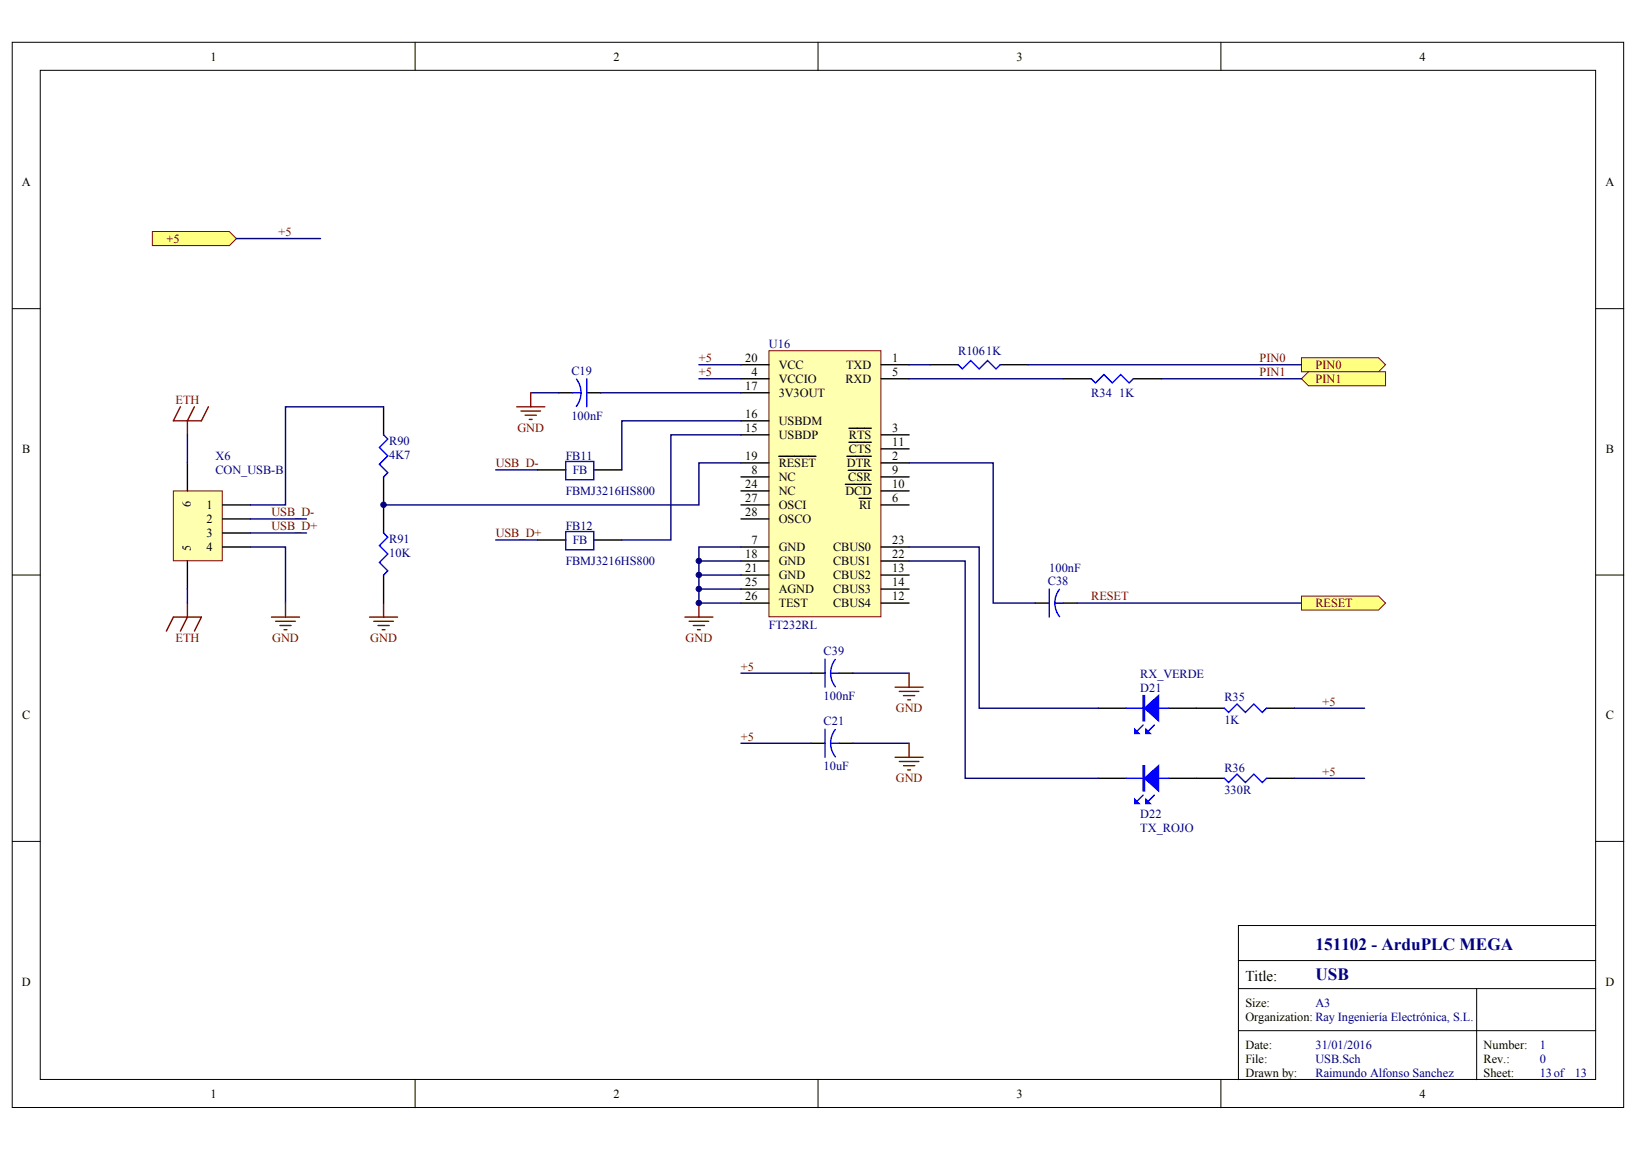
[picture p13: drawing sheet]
<svg xmlns="http://www.w3.org/2000/svg" width="289mm" height="203mm" viewBox="0 0 289 203" stroke-linecap="round" stroke-linejoin="round" font-family="sans-serif">
<defs><g id="words">
<g font-size="3" fill="#000080">
<text x="232" y="167.5">151102 - ArduPLC MEGA</text>
<text x="232" y="172.9">USB</text>
</g>
<text font-size="2.6" x="219.7" y="173">Title:</text>
<g font-size="2.2">
<text x="37.2" y="10.7">1</text>
<text x="108.2" y="10.7">2</text>
<text x="179.3" y="10.7">3</text>
<text x="250.4" y="10.7">4</text>
<text x="3.9" y="32.9">A</text>
<text x="283.2" y="32.9">A</text>
<text x="131.5" y="63.9">20</text>
<text x="137.4" y="65.1">VCC</text>
<text x="149.2" y="65.1">TXD</text>
<text x="157.4" y="63.9">1</text>
<text x="131.5" y="68.8">17</text>
<text x="132.6" y="66.3">4</text>
<text x="137.4" y="67.6">VCCIO</text>
<text x="137.4" y="70.1">3V3OUT</text>
<text x="149.1" y="67.6">RXD</text>
<text x="157.4" y="66.3">5</text>
<text x="131.5" y="76.2">15</text>
<text x="131.5" y="73.8">16</text>
<text x="137.4" y="77.5">USBDP</text>
<text x="137.4" y="75">USBDM</text>
<text x="149.8" y="77.5">RTS</text>
<text x="157.4" y="76.2">3</text>
<text x="3.9" y="79.9">B</text>
<text x="131.5" y="81.2">19</text>
<text x="132.6" y="83.7">8</text>
<text x="137.4" y="82.4">RESET</text>
<text x="149.4" y="82.4">DTR</text>
<text x="149.8" y="80">CTS</text>
<text x="157.4" y="78.7">11</text>
<text x="157.4" y="81.2">2</text>
<text x="157.4" y="83.7">9</text>
<text x="283.2" y="79.9">B</text>
<text x="33.6" y="89.4" transform="rotate(-90 33.6 89.4)">6</text>
<text x="36.4" y="89.8">1</text>
<text x="131.5" y="88.6">27</text>
<text x="131.5" y="86.1">24</text>
<text x="137.4" y="89.8">OSCI</text>
<text x="137.4" y="87.4">NC</text>
<text x="137.4" y="84.9">NC</text>
<text x="149.1" y="87.4">DCD</text>
<text x="149.6" y="84.9">CSR</text>
<text x="151.5" y="89.8">RI</text>
<text x="157.4" y="86.1">10</text>
<text x="157.4" y="88.6">6</text>
<text x="36.4" y="92.3">2</text>
<text x="36.4" y="94.8">3</text>
<text x="131.5" y="91.1">28</text>
<text x="137.4" y="92.3">OSCO</text>
<text x="33.6" y="97.2" transform="rotate(-90 33.6 97.2)">5</text>
<text x="36.4" y="97.3">4</text>
<text x="131.5" y="98.5">18</text>
<text x="131.5" y="101">21</text>
<text x="132.6" y="96">7</text>
<text x="137.4" y="97.3">GND</text>
<text x="137.4" y="99.7">GND</text>
<text x="147" y="97.3">CBUS0</text>
<text x="147" y="99.7">CBUS1</text>
<text x="157.4" y="96">23</text>
<text x="157.4" y="98.5">22</text>
<text x="157.4" y="101">13</text>
<text x="131.5" y="103.4">25</text>
<text x="131.5" y="105.9">26</text>
<text x="137.4" y="104.7">AGND</text>
<text x="137.4" y="102.2">GND</text>
<text x="137.4" y="107.2">TEST</text>
<text x="147" y="102.2">CBUS2</text>
<text x="147" y="104.7">CBUS3</text>
<text x="147" y="107.2">CBUS4</text>
<text x="157.4" y="103.4">14</text>
<text x="157.4" y="105.9">12</text>
<text x="3.9" y="126.9">C</text>
<text x="283.2" y="126.9">C</text>
<text x="3.9" y="173.8">D</text>
<text x="283.2" y="173.8">D</text>
<text x="219.7" y="177.6">Size:</text>
<text x="219.7" y="180.1">Organization: Ray Ingeniería Electrónica, S.L.</text>
<text x="219.7" y="185">Date:</text>
<text x="261.7" y="185">Number:</text>
<text x="219.7" y="187.5">File:</text>
<text x="219.7" y="190">Drawn by:</text>
<text x="261.7" y="190">Sheet:</text>
<text x="261.7" y="187.5">Rev.:</text>
<text x="37.2" y="193.7">1</text>
<text x="108.2" y="193.7">2</text>
<text x="179.3" y="193.7">3</text>
<text x="250.4" y="193.7">4</text>
</g>
<g font-size="2.2" fill="#800000">
<text x="49.1" y="41.6">+5</text>
<text x="29.3" y="42.9">+5</text>
<text x="123.3" y="63.9">+5</text>
<text x="222.2" y="63.9">PIN0</text>
<text x="232" y="65.1">PIN0</text>
<text x="31" y="71.3">ETH</text>
<text x="123.3" y="66.3">+5</text>
<text x="222.2" y="66.3">PIN1</text>
<text x="232" y="67.6">PIN1</text>
<text x="91.3" y="76.2">GND</text>
<text x="87.4" y="82.4">USB_D-</text>
<text x="47.9" y="91.1">USB_D-</text>
<text x="47.9" y="93.6">USB_D+</text>
<text x="87.4" y="94.8">USB_D+</text>
<text x="192.5" y="105.9">RESET</text>
<text x="232" y="107.2">RESET</text>
<text x="31" y="113.3">ETH</text>
<text x="48" y="113.3">GND</text>
<text x="65.3" y="113.3">GND</text>
<text x="120.9" y="113.3">GND</text>
<text x="130.7" y="118.3">+5</text>
<text x="158" y="125.6">GND</text>
<text x="233.3" y="124.5">+5</text>
<text x="130.7" y="130.6">+5</text>
<text x="158" y="138">GND</text>
<text x="233.3" y="136.8">+5</text>
</g>
<g font-size="2.2" fill="#000080">
<text x="135.6" y="61.4">U16</text>
<text x="169" y="62.6">R1061K</text>
<text x="100.8" y="66.1">C19</text>
<text x="192.5" y="70.1">R34</text>
<text x="197.4" y="70.1">1K</text>
<text x="100.8" y="74">100nF</text>
<text x="38" y="81.2">X6</text>
<text x="38" y="83.7">CON_USB-B</text>
<text x="68.6" y="78.5">R90</text>
<text x="68.6" y="80.9">4K7</text>
<text x="99.8" y="81.2">FB11</text>
<text x="101" y="83.7">FB</text>
<text x="99.8" y="87.4">FBMJ3216HS800</text>
<text x="68.6" y="95.8">R91</text>
<text x="99.8" y="93.6">FB12</text>
<text x="68.6" y="98.2">10K</text>
<text x="99.8" y="99.7">FBMJ3216HS800</text>
<text x="101" y="96">FB</text>
<text x="185.1" y="101">100nF</text>
<text x="184.8" y="103.2">C38</text>
<text x="135.6" y="110.9">FT232RL</text>
<text x="145.3" y="115.6">C39</text>
<text x="201.1" y="119.5">RX_VERDE</text>
<text x="145.3" y="123.5">100nF</text>
<text x="201.1" y="122">D21</text>
<text x="216" y="123.7">R35</text>
<text x="145.3" y="127.9">C21</text>
<text x="216" y="127.7">1K</text>
<text x="145.3" y="135.8">10uF</text>
<text x="216" y="136.1">R36</text>
<text x="216" y="140">330R</text>
<text x="201.1" y="144.2">D22</text>
<text x="201.1" y="146.7">TX_ROJO</text>
<text x="232" y="177.6">A3</text>
<text x="232" y="185">31/01/2016</text>
<text x="271.6" y="185">1</text>
<text x="232" y="187.5">USB.Sch</text>
<text x="232" y="190">Raimundo Alfonso Sanchez</text>
<text x="271.6" y="187.5">0</text>
<text x="271.6" y="190">13of</text>
<text x="277.8" y="190">13</text>
</g>
</g></defs>
<g fill="#fff" stroke="#000" stroke-width=".18">
<path d="M2.2 7.5h284.2v187.9h-284.2z"/>
<path d="M7.1 12.4h274.4v178h-274.4z"/>
</g>
<g fill="none" stroke="#000" stroke-width=".18">
<path d="M73.2 7.5v4.9M144.3 7.5v4.9M215.4 7.5v4.9M2.2 54.4h4.9M281.5 54.4h4.9M2.2 101.4h4.9M281.5 101.4h4.9M2.2 148.4h4.9M281.5 148.4h4.9M218.4 174.4h63.1M281.5 169.4h-63.1v21.1M73.2 190.5v4.9"/>
<path d="M144.3 190.5v4.9M215.4 190.5v4.9M218.4 181.8h63.1M260.5 181.8v8.7"/>
</g>
<path d="M211 124.9h5M211 137.3h5M223.4 124.9h4.9M223.4 137.3h4.9" fill="none" stroke="#000" stroke-width=".25"/>
<path d="M216 124.9l.7 .8 1.5-1.5 1.5 1.5 1.5-1.5 1.4 1.5 .8-.8M216 137.3l.7 .7 1.5-1.5 1.5 1.5 1.5-1.5 1.4 1.5 .8-.7" fill="none" stroke="#00f" stroke-width=".25"/>
<path d="M30.6 86.6h8.6v12.3h-8.6z" fill="#ffffb0" stroke="#800000" stroke-width=".18"/>
<path d="M33.1 81.6v5M33.1 99v4.9M39.2 89.1h5M39.2 91.5h5M39.2 94h5M39.2 96.5h5" fill="none" stroke="#000" stroke-width=".25"/>
<path d="M44.2 96.5h6.2v9.9" fill="none" stroke="#000080" stroke-width=".25"/>
<path d="M135.6 61.9h19.8v46.9h-19.8z" fill="#ffffb0" stroke="#800000" stroke-width=".18"/>
<g fill="none" stroke="#000" stroke-width=".25">
<path d="M98.6 69.3h2.4M103.5 69.3h2.5M130.7 66.8h4.9M130.7 64.3h4.9M130.7 76.7h4.9M130.7 69.3h4.9M130.7 74.2h4.9M149.8 75.5h3.9M149.8 78h3.9M155.4 66.8h5M155.4 64.3h5M155.4 76.7h5"/>
<path d="M155.4 79.2h5M130.7 89.1h4.9M130.7 81.6h4.9M130.7 86.6h4.9M130.7 91.5h4.9M130.7 96.5h4.9M130.7 84.1h4.9M130.7 99h4.9M137.4 80.5h6.5M149.1 85.4h4.6M149.4 80.5h4.3M149.6 83h4.1"/>
<path d="M151.5 87.9h2.2M155.4 89.1h5M155.4 81.6h5M155.4 86.6h5M155.4 96.5h5M155.4 84.1h5M155.4 99h5M130.7 103.9h4.9M130.7 101.4h4.9M130.7 106.4h4.9M143.1 118.7h2.4M148 118.7h2.5"/>
<path d="M155.4 103.9h5M155.4 101.4h5M155.4 106.4h5M182.6 106.4h2.5M187.5 106.4h2.5M193.7 137.3h5M193.7 124.9h5M206.1 137.3h4.9M206.1 124.9h4.9"/>
</g>
<g fill="none" stroke="#00f" stroke-width=".25">
<path d="M101 69.3h1.5M101.7 66.9a3.9 3.9 0 0 1 0 4.8M103.5 66.8v5M145.5 116.3v4.9M146.5 118.7h1.5M146.5 118.7a3.9 3.9 0 0 0 .9 2.4M147.3 116.3a3.9 3.9 0 0 0-.8 2.4M185.1 103.9v4.9M186.1 106.4h1.4M186.1 106.4a3.9 3.9 0 0 0 .8 2.4M186.9 104a3.9 3.9 0 0 0-.8 2.4M198.7 137.3h7.4"/>
<path d="M198.7 124.9h7.4M201.6 127.9l-1 1M203.6 127.9l-1 1M201.6 140.3l-1 .9M203.6 140.3l-1 .9"/>
</g>
<g fill="#00f" stroke="#00f" stroke-width=".25">
<path d="M201.9 137.3l2.5-2.2v4.4z"/>
<path d="M200.2 141l.7 .7h-.7z"/>
<path d="M202.1 141l.8 .7h-.8z"/>
<path d="M201.9 124.9l2.5-2.2v4.4z"/>
<path d="M200.2 128.6l.7 .8h-.7z"/>
<path d="M202.1 128.6l.8 .8h-.8z"/>
<path d="M201.6 135.1h.3v4.4h-.3z" fill-rule="evenodd"/>
<path d="M201.6 122.7h.3v4.4h-.3z" fill-rule="evenodd"/>
</g>
<g fill="none" stroke="#000080" stroke-width=".25">
<path d="M93.6 69.3h5M106 69.3h24.7M123.3 66.8h7.4M123.3 64.3h7.4M44.2 91.5h9.9M44.2 94h9.9M87.4 82.9h7.5M87.4 95.2h7.5M123.3 99h7.4M130.7 96.5h-7.4v4.9M160.4 81.6h14.8v24.8h7.4M130.7 103.9h-7.4v2.5h7.4"/>
<path d="M130.7 101.4h-7.4v2.5M130.7 118.7h12.4M150.5 118.7h9.9M190 106.4h39.6"/>
</g>
<g fill="none" stroke="#800000" stroke-width=".25">
<path d="M91.1 71.8h5M91.9 72.5h3.4M92.6 73.2h2M93.4 74h.5M93.6 69.3v2.5M65.2 108.8h4.9M65.9 109.6h3.5M66.7 110.3h1.9M67.4 111.1h.5M67.7 106.4v2.4M120.8 108.8h4.9M121.5 109.6h3.5"/>
<path d="M122.3 110.3h2M123 111.1h.5M123.3 106.4v2.4M160.4 118.7v2.5M157.9 121.2h4.9M158.6 122h3.5M159.4 122.7h1.9M160.1 123.4h.5"/>
</g>
<path d="M260.5 174.4v7.4M281.5 163.3h-63.1v6.1" fill="none" stroke="#000" stroke-width=".18"/>
<g fill="#ffff80" stroke="#800000" stroke-width=".18">
<path d="M229.6 63.1h13.6l1.2 1.2-1.2 1.3h-13.6z" fill-rule="evenodd"/>
<path d="M230.8 65.6h13.6v2.4h-13.6l-1.2-1.2z" fill-rule="evenodd"/>
<path d="M26.9 40.8h13.6l1.2 1.3-1.2 1.2h-13.6z" fill-rule="evenodd"/>
</g>
<path d="M41.7 42.1h14.8M160.4 64.3h3.7M160.4 66.8h27.1M181.4 64.3h48.2M204.8 66.8h24.8" fill="none" stroke="#000080" stroke-width=".25"/>
<path d="M164.1 64.3h4.9M176.4 64.3h5M187.5 66.8h5M199.9 66.8h4.9" fill="none" stroke="#000" stroke-width=".25"/>
<path d="M169 64.3l.7 .8 1.5-1.5 1.5 1.5 1.5-1.5 1.5 1.5 .7-.8M192.5 66.8l.7 .8 1.5-1.5 1.5 1.5 1.5-1.5 1.5 1.5 .7-.8" fill="none" stroke="#00f" stroke-width=".25"/>
<path d="M229.6 105.1h13.6l1.2 1.3-1.2 1.2h-13.6z" fill-rule="evenodd" fill="#ffff80" stroke="#800000" stroke-width=".18"/>
<path d="M33.1 76.7v4.9M67.7 71.8h-17.3v17.3h-6.2M130.7 74.2h-21v8.7M130.7 76.7h-12.4v18.5h-8.6M130.7 81.6h-7.4v7.5h-55.6M160.4 96.5h12.3v28.4h21M160.4 99h9.8v38.3h23.5M33.1 103.9v2.5M130.7 131.1h12.4M150.5 131.1h9.9M228.3 124.9h12.4M228.3 137.3h12.4" fill="none" stroke="#000080" stroke-width=".25"/>
<path d="M67.7 71.8v4.9M67.7 84.1v9.9M94.9 82.9h4.9M94.9 95.2h4.9M104.7 82.9h5M104.7 95.2h5M67.7 101.4v5M143.1 131.1h2.4M148 131.1h2.5" fill="none" stroke="#000" stroke-width=".25"/>
<path d="M67.7 76.7l.7 .7-1.5 1.5 1.5 1.5-1.5 1.5 1.5 1.5-.7 .7M67.7 94l.7 .8-1.5 1.4 1.5 1.5-1.5 1.5 1.5 1.5-.7 .7M99.8 81.4h4.9v3.2h-4.9zM99.8 93.8h4.9v3.2h-4.9zM145.5 128.6v5M146.5 131.1h1.5M146.5 131.1a3.9 3.9 0 0 0 .9 2.4M147.3 128.7a3.9 3.9 0 0 0-.8 2.4" fill="none" stroke="#00f" stroke-width=".25"/>
<g fill="none" stroke="#800000" stroke-width=".25">
<path d="M31.8 71.8l-1.2 2.4h4.9l1.3-2.4M34.3 71.8l-1.2 2.4v2.5M29.3 111.3l1.3-2.5h4.9l-1.2 2.5M33.1 106.4v2.4l-1.3 2.5M47.9 108.8h4.9M48.6 109.6h3.5M49.4 110.3h1.9M50.1 111.1h.5M50.4 106.4v2.4M157.9 133.6h4.9M158.6 134.3h3.5M159.4 135.1h1.9"/>
<path d="M160.1 135.8h.5M160.4 131.1v2.5"/>
</g>
<g fill="#000080" stroke="#000080" stroke-width=".18">
<circle cx="67.7" cy="89" r=".48"/>
<circle cx="123.3" cy="106.4" r=".48"/>
<circle cx="123.3" cy="103.9" r=".48"/>
<circle cx="123.3" cy="101.4" r=".48"/>
<circle cx="123.3" cy="98.9" r=".48"/>
</g>
<use href="#words"/>
</svg>
